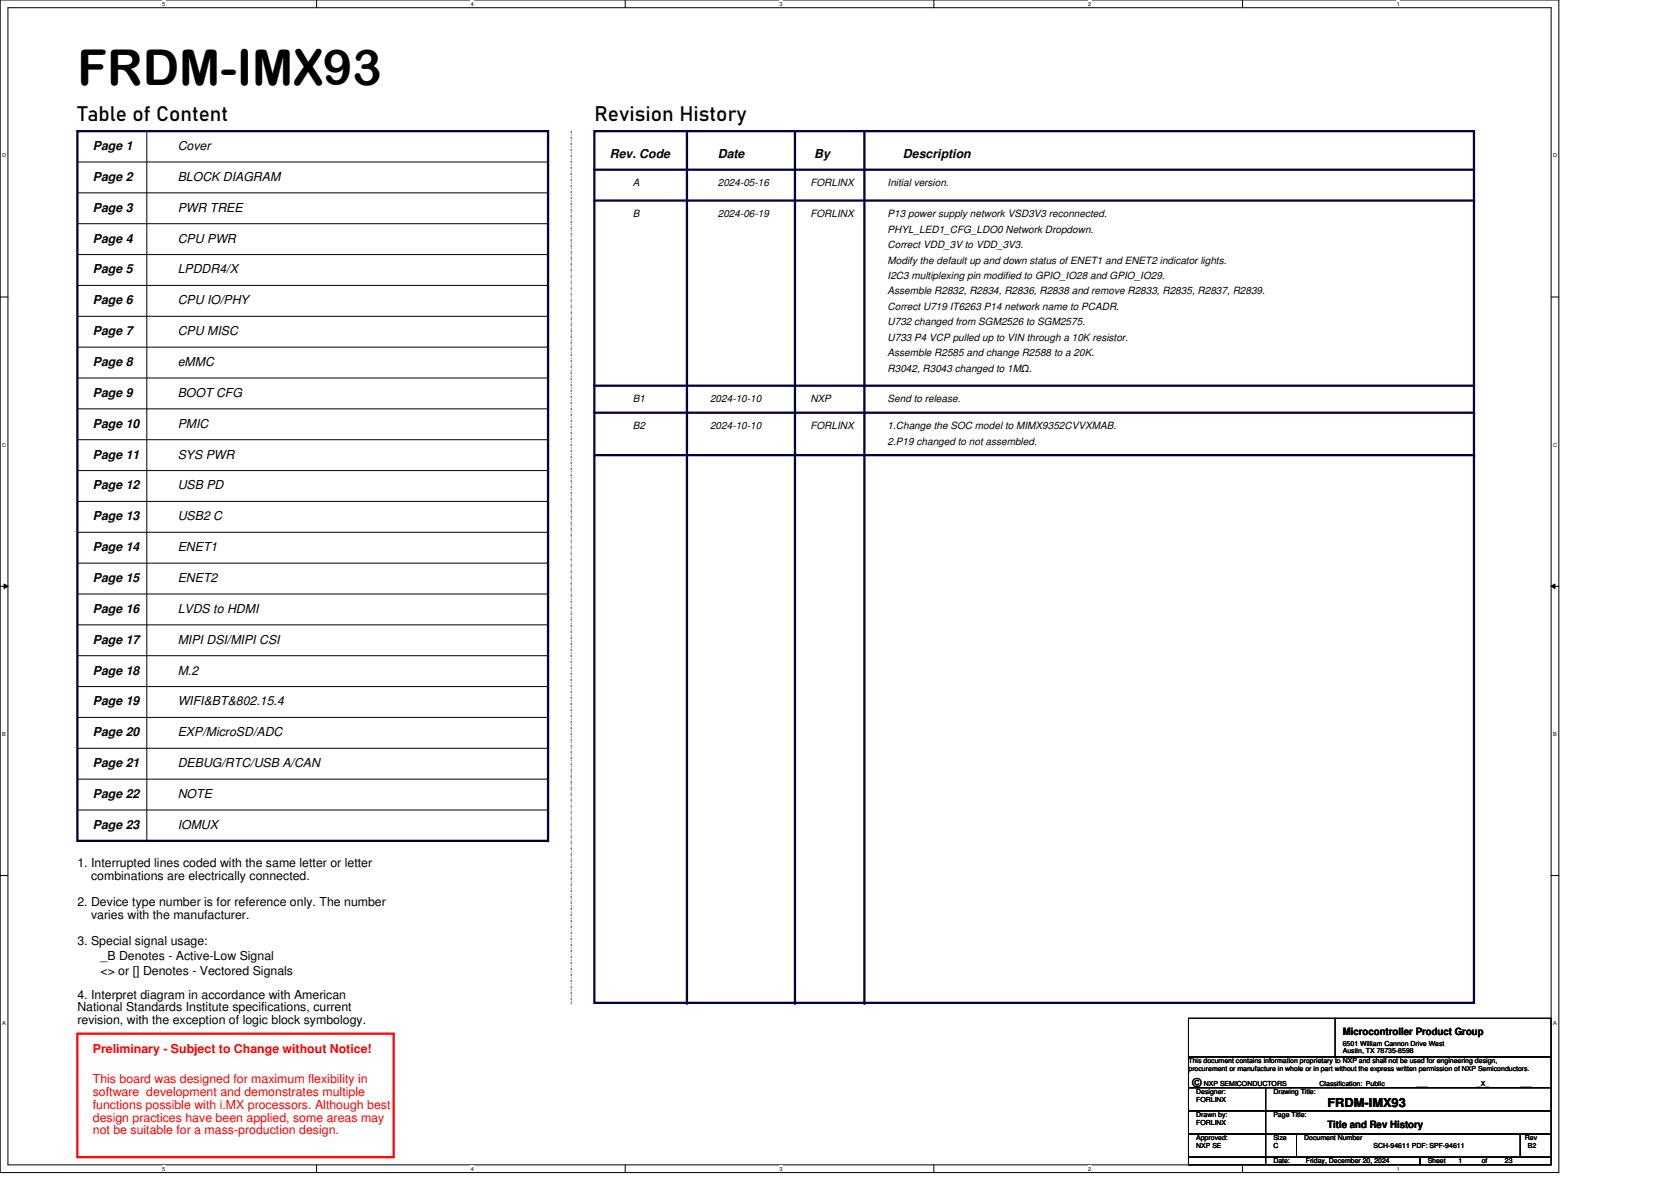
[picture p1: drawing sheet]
<svg xmlns="http://www.w3.org/2000/svg" width="297mm" height="210mm" viewBox="0 0 297 210" stroke-linecap="round" stroke-linejoin="round" font-family="sans-serif">
<defs><g id="words">
<text font-size="8.8" x="13.8" y="15.2">FRDM-IMX93</text>
<g font-size="3.7">
<text x="13.8" y="21.5">Table of Content</text>
<text x="105.7" y="21.5">Revision History</text>
</g>
<g font-size="2.2">
<text x="16.5" y="26.7">Page 1</text>
<text x="31.6" y="26.7">Cover</text>
<text x="108.4" y="28">Rev. Code</text>
<text x="127.6" y="28">Date</text>
<text x="144.7" y="28">By</text>
<text x="160.5" y="28">Description</text>
<text x="16.5" y="32.2">Page 2</text>
<text x="31.6" y="32.2">BLOCK DIAGRAM</text>
<text x="16.5" y="37.6">Page 3</text>
<text x="31.6" y="37.6">PWR TREE</text>
<text x="16.5" y="43.1">Page 4</text>
<text x="31.6" y="43.1">CPU PWR</text>
<text x="16.5" y="48.6">Page 5</text>
<text x="31.6" y="48.6">LPDDR4/X</text>
<text x="16.5" y="54.1">Page 6</text>
<text x="16.5" y="59.6">Page 7</text>
<text x="31.6" y="54.1">CPU IO/PHY</text>
<text x="31.6" y="59.6">CPU MISC</text>
<text x="16.5" y="65.1">Page 8</text>
<text x="31.6" y="65.1">eMMC</text>
<text x="16.5" y="70.6">Page 9</text>
<text x="31.6" y="70.6">BOOT CFG</text>
<text x="16.5" y="76">Page 10</text>
<text x="31.6" y="76">PMIC</text>
<text x="16.5" y="81.5">Page 11</text>
<text x="31.6" y="81.5">SYS PWR</text>
<text x="16.5" y="87">Page 12</text>
<text x="31.6" y="87">USB PD</text>
<text x="16.5" y="92.5">Page 13</text>
<text x="31.6" y="92.5">USB2 C</text>
<text x="16.5" y="98">Page 14</text>
<text x="31.6" y="98">ENET1</text>
<text x="16.5" y="103.5">Page 15</text>
<text x="31.6" y="103.5">ENET2</text>
<text x="16.5" y="109">Page 16</text>
<text x="31.6" y="109">LVDS to HDMI</text>
<text x="16.5" y="114.5">Page 17</text>
<text x="16.5" y="119.9">Page 18</text>
<text x="31.6" y="114.5">MIPI DSI/MIPI CSI</text>
<text x="31.6" y="119.9">M.2</text>
<text x="16.5" y="125.4">Page 19</text>
<text x="31.6" y="125.4">WIFI&amp;BT&amp;802.15.4</text>
<text x="16.5" y="130.9">Page 20</text>
<text x="31.6" y="130.9">EXP/MicroSD/ADC</text>
<text x="16.5" y="136.4">Page 21</text>
<text x="31.6" y="136.4">DEBUG/RTC/USB A/CAN</text>
<text x="16.5" y="141.9">Page 22</text>
<text x="31.6" y="141.9">NOTE</text>
<text x="16.5" y="147.4">Page 23</text>
<text x="31.6" y="147.4">IOMUX</text>
<text x="13.8" y="154.2">1. Interrupted lines coded with the same letter or letter</text>
<text x="13.8" y="161.1">2. Device type number is for reference only. The number</text>
<text x="16.2" y="156.5">combinations are electrically connected.</text>
<text x="13.8" y="167.9">3. Special signal usage:</text>
<text x="16.2" y="163.3">varies with the manufacturer.</text>
<text x="17.9" y="170.7">_B Denotes - Active-Low Signal</text>
<text x="17.9" y="173.4">&lt;&gt; or [] Denotes - Vectored Signals</text>
<text x="13.8" y="177.5">4. Interpret diagram in accordance with American</text>
<text x="13.8" y="179.8">National Standards Institute specifications, current</text>
<text x="13.8" y="182.1">revision, with the exception of logic block symbology.</text>
<text x="212" y="193.2">©</text>
<text x="236" y="196.7">FRDM-IMX93</text>
</g>
<g font-size="2.2" fill="#f00">
<text x="16.5" y="187.1">Preliminary - Subject to Change without Notice!</text>
<text x="16.5" y="192.6">This board was designed for maximum flexibility in</text>
<text x="16.5" y="194.9">software development and demonstrates multiple</text>
<text x="16.5" y="197.2">functions possible with i.MX processors. Although best</text>
<text x="16.5" y="199.4">design practices have been applied, some areas may</text>
<text x="16.5" y="201.7">not be suitable for a mass-production design.</text>
</g>
<g font-size="1.8">
<text x="112.5" y="33.2">A</text>
<text x="127.6" y="33.2">2024-05-16</text>
<text x="144.1" y="33.2">FORLINX</text>
<text x="157.8" y="33.2">Initial version.</text>
<text x="112.5" y="38.6">B</text>
<text x="127.6" y="38.6">2024-06-19</text>
<text x="144.1" y="38.6">FORLINX</text>
<text x="157.8" y="41.4">PHYL_LED1_CFG_LDO0 Network Dropdown.</text>
<text x="157.8" y="38.6">P13 power supply network VSD3V3 reconnected.</text>
<text x="157.8" y="44.1">Correct VDD_3V to VDD_3V3.</text>
<text x="157.8" y="46.9">Modify the default up and down status of ENET1 and ENET2 indicator lights.</text>
<text x="157.8" y="49.6">I2C3 multiplexing pin modified to GPIO_IO28 and GPIO_IO29.</text>
<text x="157.8" y="52.4">Assemble R2832, R2834, R2836, R2838 and remove R2833, R2835, R2837, R2839.</text>
<text x="157.8" y="55.1">Correct U719 IT6263 P14 network name to PCADR.</text>
<text x="157.8" y="57.8">U732 changed from SGM2526 to SGM2575.</text>
<text x="157.8" y="60.6">U733 P4 VCP pulled up to VIN through a 10K resistor.</text>
<text x="157.8" y="63.3">Assemble R2585 and change R2588 to a 20K.</text>
<text x="112.5" y="71.6">B1</text>
<text x="126.2" y="71.6">2024-10-10</text>
<text x="144.1" y="71.6">NXP</text>
<text x="157.8" y="71.6">Send to release.</text>
<text x="157.8" y="66.1">R3042, R3043 changed to 1MΩ.</text>
<text x="112.5" y="76.4">B2</text>
<text x="126.2" y="76.4">2024-10-10</text>
<text x="144.1" y="76.4">FORLINX</text>
<text x="157.8" y="76.4">1.Change the SOC model to MIMX9352CVVXMAB.</text>
<text x="157.8" y="79.1">2.P19 changed to not assembled.</text>
<text x="238.7" y="184">Microcontroller Product Group</text>
<text x="236" y="200.5">Title and Rev History</text>
</g>
<g font-size="1.2">
<text x="238.7" y="186">6501 William Cannon Drive West</text>
<text x="211.3" y="189">This document contains information proprietary to NXP and shall not be used for engineering design,</text>
<text x="211.3" y="190.4">procurement or manufacture in whole or in part without the express written permission of NXP Semiconductors.</text>
<text x="238.7" y="187.3">Austin, TX 78735-8598</text>
<text x="212.6" y="194.5">Designer:</text>
<text x="212.6" y="195.9">FORLINX</text>
<text x="214" y="193.1">NXP SEMICONDUCTORS</text>
<text x="226.4" y="194.5">Drawing Title:</text>
<text x="234.6" y="193.1">Classification: Public</text>
<text x="251.7" y="193.1">___</text>
<text x="262.6" y="193.1">_X_</text>
<text x="270.2" y="193.1">___</text>
<text x="212.6" y="198.6">Drawn by:</text>
<text x="212.6" y="202.7">Approved:</text>
<text x="212.6" y="200">FORLINX</text>
<text x="226.4" y="202.7">Size</text>
<text x="226.4" y="198.6">Page Title:</text>
<text x="231.8" y="202.7">Document Number</text>
<text x="271.1" y="202.7">Rev</text>
<text x="212.6" y="204.1">NXP SE</text>
<text x="226.4" y="206.8">Date:</text>
<text x="226.4" y="204.1">C</text>
<text x="232.1" y="206.8">Friday, December 20, 2024</text>
<text x="244.2" y="204.1">SCH-94611 PDF: SPF-94611</text>
<text x="253.8" y="206.8">Sheet</text>
<text x="259.3" y="206.8">1</text>
<text x="263.4" y="206.8">of</text>
<text x="267.5" y="206.8">23</text>
<text x="271.6" y="204.1">B2</text>
</g>
<g font-size="1">
<text x="28.8" y="1">5</text>
<text x="83.7" y="1">4</text>
<text x="138.6" y="1">3</text>
<text x="193.4" y="1">2</text>
<text x="248.3" y="1">1</text>
<text x=".4" y="28">D</text>
<text x="276.1" y="28">D</text>
<text x=".4" y="79.4">C</text>
<text x="276.1" y="79.4">C</text>
<text x=".4" y="130.8">B</text>
<text x="276.1" y="130.8">B</text>
<text x=".4" y="182.3">A</text>
<text x="276.1" y="182.3">A</text>
<text x="28.8" y="208.1">5</text>
<text x="83.7" y="208.1">4</text>
<text x="138.6" y="208.1">3</text>
<text x="193.4" y="208.1">2</text>
<text x="248.3" y="208.1">1</text>
</g>
</g></defs>
<path d="M0 0h277.1v208.5h-277.1zM1.4 1.4h274.3v205.7h-274.3z" fill="none" stroke="#000" stroke-width=".18"/>
<g fill="#fff">
<path d="M28.8 .1h.6v1.1h-.6z"/>
<path d="M28.8 207.3h.6v1.1h-.6z"/>
</g>
<path d="M56.3 0v1.4M56.3 207.1v1.4" fill="none" stroke="#000" stroke-width=".18"/>
<g fill="#fff">
<path d="M83.7 .1h.6v1.1h-.6z"/>
<path d="M83.7 207.3h.6v1.1h-.6z"/>
</g>
<path d="M111.1 0v1.4M111.1 207.1v1.4" fill="none" stroke="#000" stroke-width=".18"/>
<g fill="#fff">
<path d="M138.6 .1h.5v1.1h-.5z"/>
<path d="M138.6 207.3h.5v1.1h-.5z"/>
</g>
<path d="M166 0v1.4M166 207.1v1.4" fill="none" stroke="#000" stroke-width=".18"/>
<g fill="#fff">
<path d="M193.4 .1h.6v1.1h-.6z"/>
<path d="M193.4 207.3h.6v1.1h-.6z"/>
</g>
<path d="M220.9 0v1.4M220.9 207.1v1.4" fill="none" stroke="#000" stroke-width=".18"/>
<g fill="#fff">
<path d="M248.3 .1h.5v1.1h-.5z"/>
<path d="M248.3 207.3h.5v1.1h-.5z"/>
<path d="M.4 27.1h.7v1.1h-.7z"/>
<path d="M276.1 27.1h.7v1.1h-.7z"/>
<path d="M.4 78.5h.7v1.1h-.7z"/>
<path d="M276.1 78.5h.7v1.1h-.7z"/>
</g>
<path d="M0 52.8h1.4M275.7 52.8h1.4" fill="none" stroke="#000" stroke-width=".18"/>
<g fill="#fff">
<path d="M.4 130h.6v1.1h-.6z"/>
<path d="M276.1 130h.6v1.1h-.6z"/>
</g>
<path d="M0 104.2h1.4M.7 103.8l.7 .4-.7 .4zM275.7 104.2l.7-.4v.8zM275.7 104.2h1.4" fill="none" stroke="#000" stroke-width=".18"/>
<path d="M.7 103.8l.7 .4-.7 .4zM275.7 104.2l.7-.4v.8z" fill="#000"/>
<g fill="#fff">
<path d="M.4 181.4h.6v1.1h-.6z"/>
<path d="M276.1 181.4h.6v1.1h-.6z"/>
</g>
<g fill="none" stroke="#000" stroke-width=".18">
<path d="M13.8 28.8h83.6M13.8 34.3h83.6M13.8 39.8h83.6M97.4 28.8h.1M97.4 34.3h.1M97.4 39.8h.1M13.8 45.3h83.6M13.8 56.2h83.6M13.8 50.7h83.6M97.4 45.3h.1M97.4 56.2h.1M97.4 50.7h.1"/>
<path d="M13.8 67.2h83.6M13.8 61.7h83.6M13.8 72.7h83.6M13.8 78.2h83.6M97.4 67.2h.1M97.4 61.7h.1M97.4 72.7h.1M97.4 78.2h.1M0 155.7h1.4M275.7 155.7h1.4"/>
</g>
<path d="M13.8 23.3h83.6v126.2h-83.6zM105.7 23.3h156.3v155h-156.3zM105.7 30.2h156.3" fill="none" stroke="#000040" stroke-width=".41"/>
<path d="M101.5 23.3v155M101.5 178.3h.1" fill="none" stroke="#00f" stroke-width=".18" stroke-dasharray=".3 .3 0 .3 0 .3"/>
<circle cx="262" cy="30.2" r=".2" fill="#000040"/>
<path d="M122.1 23.3v155" fill="none" stroke="#000040" stroke-width=".41"/>
<circle cx="122.1" cy="178.3" r=".2" fill="#000040"/>
<path d="M153.7 23.3v155" fill="none" stroke="#000040" stroke-width=".41"/>
<circle cx="153.7" cy="178.3" r=".2" fill="#000040"/>
<path d="M141.3 23.3v155" fill="none" stroke="#000040" stroke-width=".41"/>
<circle cx="141.3" cy="178.3" r=".2" fill="#000040"/>
<path d="M26.1 23.3v126.2M26.1 149.5h.1" fill="none" stroke="#000" stroke-width=".18"/>
<path d="M105.7 35.7h156.3" fill="none" stroke="#000040" stroke-width=".41"/>
<circle cx="262" cy="35.7" r=".2" fill="#000040"/>
<g fill="none" stroke="#000" stroke-width=".18">
<path d="M13.8 89.2h83.6M13.8 94.6h83.6M13.8 83.7h83.6M97.4 89.2h.1M97.4 94.6h.1M97.4 83.7h.1M13.8 100.1h83.6M13.8 105.6h83.6M13.8 111.1h83.6M13.8 116.6h83.6M97.4 100.1h.1M97.4 105.6h.1"/>
<path d="M97.4 111.1h.1M97.4 116.6h.1M13.8 127.6h83.6M13.8 122.1h83.6M13.8 138.5h83.6M13.8 133h83.6M97.4 127.6h.1M97.4 122.1h.1M97.4 138.5h.1M97.4 133h.1M13.8 144h83.6M13.8 149.5h83.6"/>
<path d="M97.4 144h.1M97.4 149.5h.1"/>
</g>
<path d="M13.8 183.8h56.2v21.9h-56.2z" fill="none" stroke="#f00" stroke-width=".41"/>
<path d="M105.7 68.6h156.3" fill="none" stroke="#000040" stroke-width=".41"/>
<circle cx="262" cy="68.6" r=".2" fill="#000040"/>
<path d="M105.7 73.4h156.3" fill="none" stroke="#000040" stroke-width=".41"/>
<circle cx="262" cy="73.4" r=".2" fill="#000040"/>
<path d="M105.7 80.9h156.3" fill="none" stroke="#000040" stroke-width=".41"/>
<circle cx="262" cy="80.9" r=".2" fill="#000040"/>
<g fill="none" stroke="#000" stroke-width=".18">
<path d="M211.3 193.4h13.7v4.1h-13.7zM211.3 197.5h13.7v4.1h-13.7zM211.3 187.9h64.4v5.5h-64.4zM211.3 181.1h64.4v6.8h-64.4zM225 193.4h50.7v4.1h-50.7zM225 197.5h50.7v4.1h-50.7zM237.3 187.9h.1M237.3 181.1v6.8M211.3 201.6h13.7v4.1h-13.7zM211.3 205.7h13.7v1.4h-13.7zM225 201.6h5.5v4.1h-5.5zM225 205.7h27.4v1.4h-27.4z"/>
<path d="M230.5 201.6h39.7v4.1h-39.7zM252.4 205.7h23.3v1.4h-23.3zM270.2 201.6h5.5v4.1h-5.5z"/>
</g>
<use href="#words"/>
</svg>
